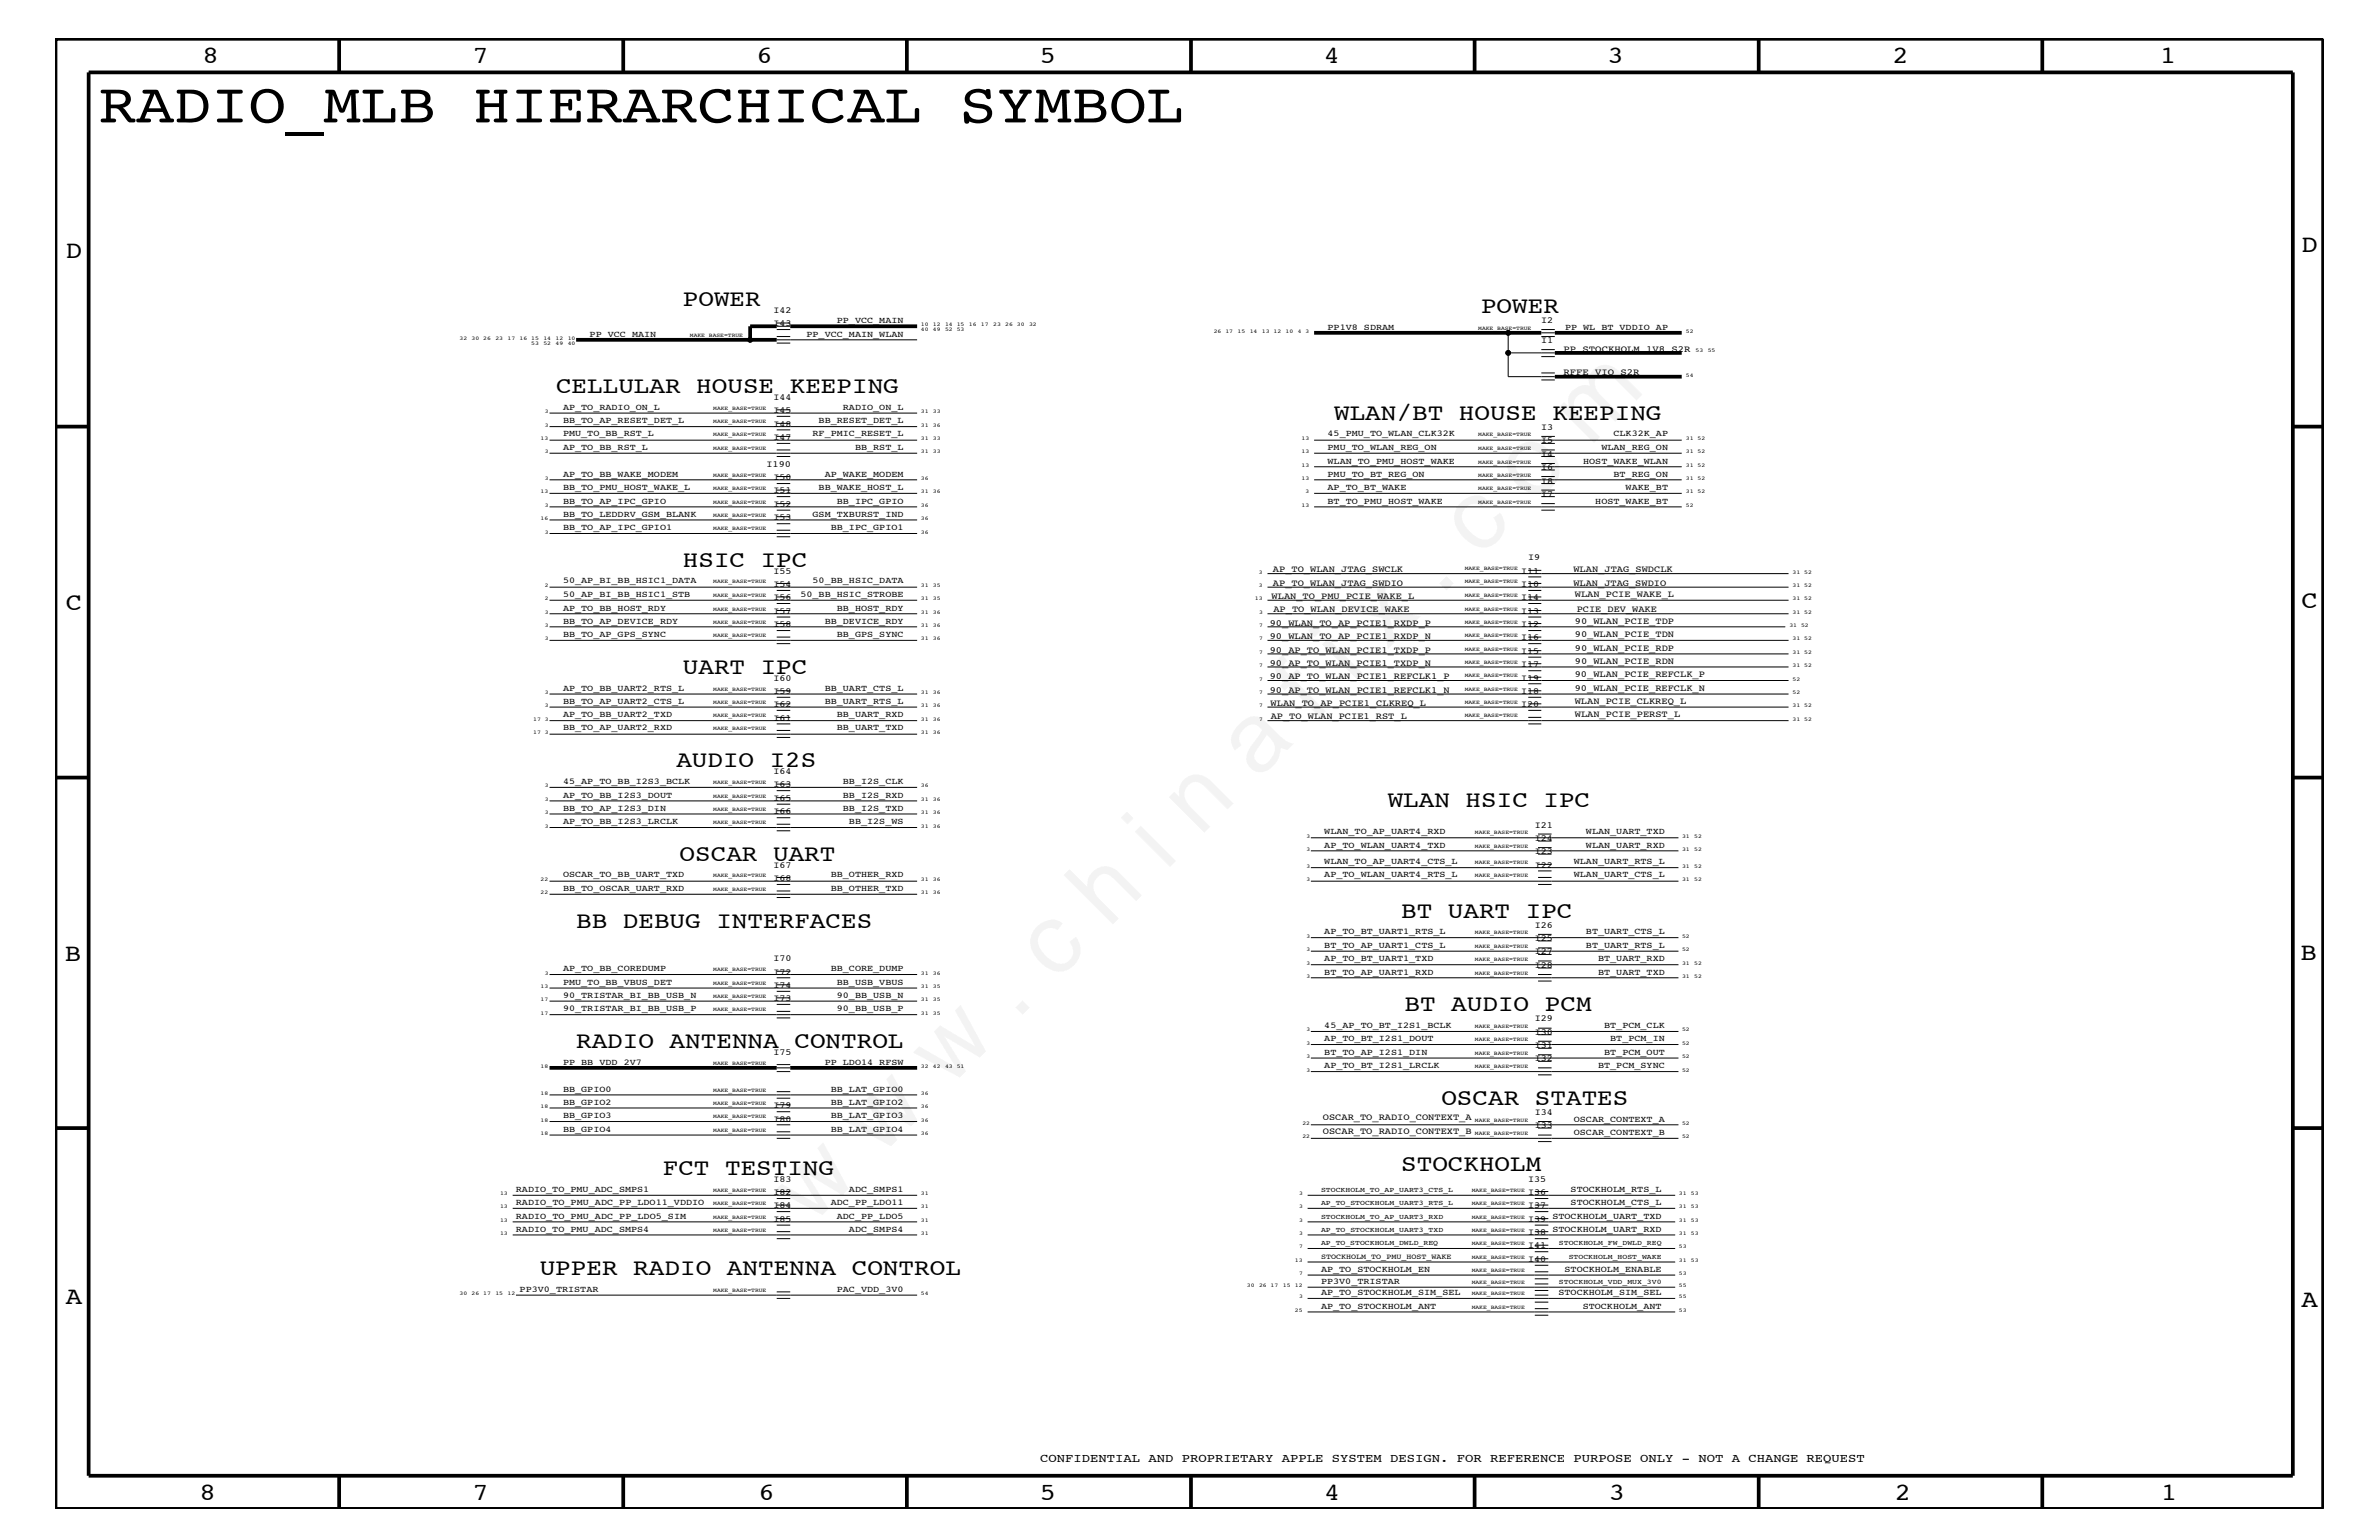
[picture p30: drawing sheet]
<svg xmlns="http://www.w3.org/2000/svg" width="432mm" height="279mm" viewBox="0 0 432 279" stroke-linecap="round" stroke-linejoin="round" font-family="sans-serif">
<defs><g id="words">
<text font-size="17.6" x="147.1" y="222.6" transform="rotate(-45 147.1 222.6)">w w w . c h i n a f i x . c o m</text>
<text font-size="10.2" x="17.9" y="22.2">RADIO_MLB HIERARCHICAL SYMBOL</text>
<g font-size="4.5">
<text x="36.7" y="11.5">8</text>
<text x="85.8" y="11.5">7</text>
<text x="137.3" y="11.5">6</text>
<text x="188.7" y="11.5">5</text>
<text x="240.3" y="11.5">4</text>
<text x="291.8" y="11.5">3</text>
<text x="343.5" y="11.5">2</text>
<text x="392" y="11.5">1</text>
<text x="11.9" y="46.8">D</text>
<text x="417.7" y="45.7">D</text>
<text x="11.9" y="110.6">C</text>
<text x="417.7" y="110.4">C</text>
<text x="11.8" y="174.3">B</text>
<text x="417.6" y="174.2">B</text>
<text x="11.9" y="236.7">A</text>
<text x="417.7" y="237.1">A</text>
<text x="36.2" y="272.1">8</text>
<text x="85.8" y="272.1">7</text>
<text x="137.7" y="272.1">6</text>
<text x="188.7" y="272.1">5</text>
<text x="240.4" y="272.1">4</text>
<text x="292" y="272.1">3</text>
<text x="343.9" y="272.1">2</text>
<text x="392.2" y="272.1">1</text>
</g>
<g font-size="4.2">
<text x="124" y="55.6">POWER</text>
<text x="268.8" y="56.8">POWER</text>
<text x="100.9" y="71.3">CELLULAR HOUSE KEEPING</text>
<text x="242.1" y="76.2">WLAN/BT HOUSE KEEPING</text>
<text x="124" y="102.9">HSIC IPC</text>
<text x="124" y="122.3">UART IPC</text>
<text x="122.8" y="139.2">AUDIO I2S</text>
<text x="251.9" y="146.5">WLAN HSIC IPC</text>
<text x="123.4" y="156.2">OSCAR UART</text>
<text x="254.3" y="166.5">BT UART IPC</text>
<text x="104.6" y="168.3">BB DEBUG INTERFACES</text>
<text x="254.9" y="183.5">BT AUDIO PCM</text>
<text x="104.6" y="190.2">RADIO ANTENNA CONTROL</text>
<text x="261.6" y="200.4">OSCAR STATES</text>
<text x="120.3" y="213.2">FCT TESTING</text>
<text x="254.3" y="212.5">STOCKHOLM</text>
<text x="98" y="231.3">UPPER RADIO ANTENNA CONTROL</text>
</g>
<text font-size="2.2" x="188.8" y="265.3">CONFIDENTIAL AND PROPRIETARY APPLE SYSTEM DESIGN. FOR REFERENCE PURPOSE ONLY - NOT A CHANGE REQUEST</text>
<g font-size="1.7">
<text x="140.4" y="56.8">I42</text>
<text x="140.4" y="59.2">I43</text>
<text x="279.7" y="58.6">I2</text>
<text x="279.7" y="62.3">I1</text>
<text x="283.8" y="63.9">PP_STOCKHOLM_1V8_S2R</text>
<text x="283.8" y="68.1">RFFE_VIO_S2R</text>
<text x="140.4" y="72.6">I44</text>
<text x="140.4" y="75">I45</text>
<text x="140.4" y="77.4">I48</text>
<text x="140.4" y="79.9">I47</text>
<text x="279.7" y="78">I3</text>
<text x="279.7" y="82.8">I4</text>
<text x="279.7" y="80.5">I5</text>
<text x="139.1" y="84.7">I190</text>
<text x="140.4" y="87.1">I50</text>
<text x="140.4" y="89.5">I51</text>
<text x="279.7" y="85.3">I6</text>
<text x="279.7" y="87.7">I8</text>
<text x="140.4" y="92">I52</text>
<text x="140.4" y="94.3">I53</text>
<text x="279.7" y="90.1">I7</text>
<text x="277.4" y="101.6">I9</text>
<text x="140.4" y="106.5">I54</text>
<text x="140.4" y="104.1">I55</text>
<text x="231.1" y="106.3">AP_TO_WLAN_JTAG_SWDIO</text>
<text x="231.1" y="103.8">AP_TO_WLAN_JTAG_SWCLK</text>
<text x="276.1" y="106.5">I10</text>
<text x="276.1" y="104.1">I11</text>
<text x="285.6" y="106.3">WLAN_JTAG_SWDIO</text>
<text x="285.6" y="103.8">WLAN_JTAG_SWDCLK</text>
<text x="140.4" y="108.9">I56</text>
<text x="140.4" y="111.4">I57</text>
<text x="140.4" y="113.7">I58</text>
<text x="230.5" y="113.6">90_WLAN_TO_AP_PCIE1_RXDP_P</text>
<text x="230.8" y="108.7">WLAN_TO_PMU_PCIE_WAKE_L</text>
<text x="231.1" y="111.1">AP_TO_WLAN_DEVICE_WAKE</text>
<text x="276.1" y="113.7">I12</text>
<text x="276.1" y="111.4">I13</text>
<text x="276.1" y="108.9">I14</text>
<text x="285.8" y="113.1">90_WLAN_PCIE_TDP</text>
<text x="285.8" y="108.3">WLAN_PCIE_WAKE_L</text>
<text x="286.2" y="111.1">PCIE_DEV_WAKE</text>
<text x="230.5" y="115.9">90_WLAN_TO_AP_PCIE1_RXDP_N</text>
<text x="230.5" y="118.4">90_AP_TO_WLAN_PCIE1_TXDP_P</text>
<text x="276.1" y="118.6">I15</text>
<text x="276.1" y="116.2">I16</text>
<text x="285.8" y="118.1">90_WLAN_PCIE_RDP</text>
<text x="285.8" y="115.6">90_WLAN_PCIE_TDN</text>
<text x="140.4" y="125.9">I59</text>
<text x="140.4" y="123.5">I60</text>
<text x="230.5" y="120.8">90_AP_TO_WLAN_PCIE1_TXDP_N</text>
<text x="230.5" y="123.2">90_AP_TO_WLAN_PCIE1_REFCLK1_P</text>
<text x="230.5" y="125.7">90_AP_TO_WLAN_PCIE1_REFCLK1_N</text>
<text x="276.1" y="121">I17</text>
<text x="276.1" y="125.9">I18</text>
<text x="276.1" y="123.5">I19</text>
<text x="285.8" y="122.9">90_WLAN_PCIE_REFCLK_P</text>
<text x="285.8" y="125.3">90_WLAN_PCIE_REFCLK_N</text>
<text x="285.8" y="120.4">90_WLAN_PCIE_RDN</text>
<text x="140.4" y="130.8">I61</text>
<text x="140.4" y="128.3">I62</text>
<text x="230.6" y="128">WLAN_TO_AP_PCIE1_CLKREQ_L</text>
<text x="230.6" y="130.4">AP_TO_WLAN_PCIE1_RST_L</text>
<text x="276.1" y="128.3">I20</text>
<text x="285.8" y="127.7">WLAN_PCIE_CLKREQ_L</text>
<text x="285.8" y="130.2">WLAN_PCIE_PERST_L</text>
<text x="140.4" y="142.9">I63</text>
<text x="140.4" y="140.4">I64</text>
<text x="140.4" y="145.3">I65</text>
<text x="140.4" y="147.7">I66</text>
<text x="278.6" y="150.1">I21</text>
<text x="278.6" y="155">I23</text>
<text x="278.6" y="152.6">I24</text>
<text x="140.4" y="157.4">I67</text>
<text x="140.4" y="159.9">I68</text>
<text x="278.6" y="157.4">I22</text>
<text x="278.6" y="170.7">I25</text>
<text x="278.6" y="168.3">I26</text>
<text x="278.6" y="173.2">I27</text>
<text x="140.4" y="174.4">I70</text>
<text x="140.4" y="176.8">I72</text>
<text x="140.4" y="179.3">I74</text>
<text x="278.6" y="175.6">I28</text>
<text x="140.4" y="181.6">I73</text>
<text x="278.6" y="185.3">I29</text>
<text x="140.4" y="191.4">I75</text>
<text x="278.6" y="187.7">I30</text>
<text x="278.6" y="190.2">I31</text>
<text x="278.6" y="192.6">I32</text>
<text x="140.4" y="201">I79</text>
<text x="140.4" y="203.5">I80</text>
<text x="240.1" y="203.2">OSCAR_TO_RADIO_CONTEXT_A</text>
<text x="278.6" y="202.3">I34</text>
<text x="240.1" y="205.7">OSCAR_TO_RADIO_CONTEXT_B</text>
<text x="278.6" y="204.7">I33</text>
<text x="140.4" y="214.4">I83</text>
<text x="277.4" y="214.4">I35</text>
<text x="140.4" y="216.9">I82</text>
<text x="140.4" y="219.2">I84</text>
<text x="140.4" y="221.7">I85</text>
<text x="277.4" y="216.9">I36</text>
<text x="277.4" y="219.2">I37</text>
<text x="277.4" y="221.7">I39</text>
<text x="277.4" y="224.1">I38</text>
<text x="277.4" y="226.5">I41</text>
<text x="277.4" y="229">I40</text>
</g>
<g font-size="1.6">
<text x="151.9" y="58.6">PP_VCC_MAIN</text>
<text x="241" y="59.8">PP1V8_SDRAM</text>
<text x="284.1" y="59.8">PP_WL_BT_VDDIO_AP</text>
<text x="107" y="61.1">PP_VCC_MAIN</text>
<text x="146.4" y="61.1">PP_VCC_MAIN_WLAN</text>
<text x="102.2" y="76.8">BB_TO_AP_RESET_DET_L</text>
<text x="102.2" y="74.4">AP_TO_RADIO_ON_L</text>
<text x="148.6" y="76.8">BB_RESET_DET_L</text>
<text x="153" y="74.4">RADIO_ON_L</text>
<text x="102.2" y="81.6">AP_TO_BB_RST_L</text>
<text x="102.2" y="79.2">PMU_TO_BB_RST_L</text>
<text x="147.5" y="79.2">RF_PMIC_RESET_L</text>
<text x="155.2" y="81.6">BB_RST_L</text>
<text x="241" y="81.6">PMU_TO_WLAN_REG_ON</text>
<text x="241" y="79.2">45_PMU_TO_WLAN_CLK32K</text>
<text x="290.7" y="81.6">WLAN_REG_ON</text>
<text x="292.9" y="79.2">CLK32K_AP</text>
<text x="102.2" y="86.5">AP_TO_BB_WAKE_MODEM</text>
<text x="102.2" y="88.9">BB_TO_PMU_HOST_WAKE_L</text>
<text x="148.6" y="88.9">BB_WAKE_HOST_L</text>
<text x="149.7" y="86.5">AP_WAKE_MODEM</text>
<text x="241" y="88.9">AP_TO_BT_WAKE</text>
<text x="241" y="86.5">PMU_TO_BT_REG_ON</text>
<text x="241" y="84.1">WLAN_TO_PMU_HOST_WAKE</text>
<text x="287.4" y="84.1">HOST_WAKE_WLAN</text>
<text x="292.9" y="86.5">BT_REG_ON</text>
<text x="295.1" y="88.9">WAKE_BT</text>
<text x="102.2" y="93.8">BB_TO_LEDDRV_GSM_BLANK</text>
<text x="102.2" y="91.4">BB_TO_AP_IPC_GPIO</text>
<text x="147.5" y="93.8">GSM_TXBURST_IND</text>
<text x="151.9" y="91.4">BB_IPC_GPIO</text>
<text x="241" y="91.4">BT_TO_PMU_HOST_WAKE</text>
<text x="289.6" y="91.4">HOST_WAKE_BT</text>
<text x="102.2" y="96.2">BB_TO_AP_IPC_GPIO1</text>
<text x="150.8" y="96.2">BB_IPC_GPIO1</text>
<text x="102.2" y="105.9">50_AP_BI_BB_HSIC1_DATA</text>
<text x="147.5" y="105.9">50_BB_HSIC_DATA</text>
<text x="102.2" y="110.8">AP_TO_BB_HOST_RDY</text>
<text x="102.2" y="113.1">BB_TO_AP_DEVICE_RDY</text>
<text x="102.2" y="108.3">50_AP_BI_BB_HSIC1_STB</text>
<text x="145.3" y="108.3">50_BB_HSIC_STROBE</text>
<text x="149.7" y="113.1">BB_DEVICE_RDY</text>
<text x="151.9" y="110.8">BB_HOST_RDY</text>
<text x="102.2" y="115.6">BB_TO_AP_GPS_SYNC</text>
<text x="151.9" y="115.6">BB_GPS_SYNC</text>
<text x="102.2" y="125.3">AP_TO_BB_UART2_RTS_L</text>
<text x="149.7" y="125.3">BB_UART_CTS_L</text>
<text x="102.2" y="130.2">AP_TO_BB_UART2_TXD</text>
<text x="102.2" y="127.7">BB_TO_AP_UART2_CTS_L</text>
<text x="149.7" y="127.7">BB_UART_RTS_L</text>
<text x="151.9" y="130.2">BB_UART_RXD</text>
<text x="102.2" y="132.5">BB_TO_AP_UART2_RXD</text>
<text x="151.9" y="132.5">BB_UART_TXD</text>
<text x="102.2" y="142.3">45_AP_TO_BB_I2S3_BCLK</text>
<text x="153" y="142.3">BB_I2S_CLK</text>
<text x="102.2" y="149.5">AP_TO_BB_I2S3_LRCLK</text>
<text x="102.2" y="147.1">BB_TO_AP_I2S3_DIN</text>
<text x="102.2" y="144.7">AP_TO_BB_I2S3_DOUT</text>
<text x="153" y="147.1">BB_I2S_TXD</text>
<text x="153" y="144.7">BB_I2S_RXD</text>
<text x="154.1" y="149.5">BB_I2S_WS</text>
<text x="240.4" y="153.8">AP_TO_WLAN_UART4_TXD</text>
<text x="240.4" y="151.3">WLAN_TO_AP_UART4_RXD</text>
<text x="287.9" y="153.8">WLAN_UART_RXD</text>
<text x="287.9" y="151.3">WLAN_UART_TXD</text>
<text x="102.2" y="161.7">BB_TO_OSCAR_UART_RXD</text>
<text x="102.2" y="159.2">OSCAR_TO_BB_UART_TXD</text>
<text x="150.8" y="161.7">BB_OTHER_TXD</text>
<text x="150.8" y="159.2">BB_OTHER_RXD</text>
<text x="240.4" y="156.8">WLAN_TO_AP_UART4_CTS_L</text>
<text x="240.4" y="159.2">AP_TO_WLAN_UART4_RTS_L</text>
<text x="285.7" y="156.8">WLAN_UART_RTS_L</text>
<text x="285.7" y="159.2">WLAN_UART_CTS_L</text>
<text x="240.4" y="172">BT_TO_AP_UART1_CTS_L</text>
<text x="240.4" y="169.5">AP_TO_BT_UART1_RTS_L</text>
<text x="287.9" y="172">BT_UART_RTS_L</text>
<text x="287.9" y="169.5">BT_UART_CTS_L</text>
<text x="102.2" y="176.2">AP_TO_BB_COREDUMP</text>
<text x="102.2" y="178.7">PMU_TO_BB_VBUS_DET</text>
<text x="150.8" y="176.2">BB_CORE_DUMP</text>
<text x="151.9" y="178.7">BB_USB_VBUS</text>
<text x="240.4" y="176.8">BT_TO_AP_UART1_RXD</text>
<text x="240.4" y="174.4">AP_TO_BT_UART1_TXD</text>
<text x="290.1" y="174.4">BT_UART_RXD</text>
<text x="290.1" y="176.8">BT_UART_TXD</text>
<text x="102.2" y="181">90_TRISTAR_BI_BB_USB_N</text>
<text x="102.2" y="183.5">90_TRISTAR_BI_BB_USB_P</text>
<text x="151.9" y="181">90_BB_USB_N</text>
<text x="151.9" y="183.5">90_BB_USB_P</text>
<text x="240.4" y="191.4">BT_TO_AP_I2S1_DIN</text>
<text x="240.4" y="188.9">AP_TO_BT_I2S1_DOUT</text>
<text x="240.4" y="186.5">45_AP_TO_BT_I2S1_BCLK</text>
<text x="291.2" y="186.5">BT_PCM_CLK</text>
<text x="291.2" y="191.4">BT_PCM_OUT</text>
<text x="292.3" y="188.9">BT_PCM_IN</text>
<text x="102.2" y="193.2">PP_BB_VDD_2V7</text>
<text x="149.7" y="193.2">PP_LDO14_RFSW</text>
<text x="240.4" y="193.7">AP_TO_BT_I2S1_LRCLK</text>
<text x="290.1" y="193.7">BT_PCM_SYNC</text>
<text x="102.2" y="202.9">BB_GPIO3</text>
<text x="102.2" y="200.4">BB_GPIO2</text>
<text x="102.2" y="198.1">BB_GPIO0</text>
<text x="150.8" y="200.4">BB_LAT_GPIO2</text>
<text x="150.8" y="198.1">BB_LAT_GPIO0</text>
<text x="150.8" y="202.9">BB_LAT_GPIO3</text>
<text x="285.7" y="203.5">OSCAR_CONTEXT_A</text>
<text x="102.2" y="205.3">BB_GPIO4</text>
<text x="150.8" y="205.3">BB_LAT_GPIO4</text>
<text x="285.7" y="205.9">OSCAR_CONTEXT_B</text>
<text x="93.6" y="216.2">RADIO_TO_PMU_ADC_SMPS1</text>
<text x="93.6" y="221.1">RADIO_TO_PMU_ADC_PP_LDO5_SIM</text>
<text x="93.6" y="218.6">RADIO_TO_PMU_ADC_PP_LDO11_VDDIO</text>
<text x="150.8" y="218.6">ADC_PP_LDO11</text>
<text x="151.9" y="221.1">ADC_PP_LDO5</text>
<text x="154.1" y="216.2">ADC_SMPS1</text>
<text x="281.8" y="221.1">STOCKHOLM_UART_TXD</text>
<text x="285.1" y="218.6">STOCKHOLM_CTS_L</text>
<text x="285.1" y="216.2">STOCKHOLM_RTS_L</text>
<text x="93.6" y="223.5">RADIO_TO_PMU_ADC_SMPS4</text>
<text x="154.1" y="223.5">ADC_SMPS4</text>
<text x="281.8" y="223.5">STOCKHOLM_UART_RXD</text>
<text x="239.8" y="230.7">AP_TO_STOCKHOLM_EN</text>
<text x="239.8" y="232.9">PP3V0_TRISTAR</text>
<text x="284" y="230.7">STOCKHOLM_ENABLE</text>
<text x="94.3" y="234.4">PP3V0_TRISTAR</text>
<text x="151.9" y="234.4">PAC_VDD_3V0</text>
<text x="239.8" y="235">AP_TO_STOCKHOLM_SIM_SEL</text>
<text x="239.8" y="237.4">AP_TO_STOCKHOLM_ANT</text>
<text x="282.9" y="235">STOCKHOLM_SIM_SEL</text>
<text x="287.3" y="237.4">STOCKHOLM_ANT</text>
</g>
<text font-size="1.4" x="239.8" y="228.4">STOCKHOLM_TO_PMU_HOST_WAKE</text>
<g font-size="1.3">
<text x="239.8" y="218.6">AP_TO_STOCKHOLM_UART3_RTS_L</text>
<text x="239.8" y="216.2">STOCKHOLM_TO_AP_UART3_CTS_L</text>
<text x="239.8" y="221.1">STOCKHOLM_TO_AP_UART3_RXD</text>
<text x="239.8" y="225.9">AP_TO_STOCKHOLM_DWLD_REQ</text>
<text x="239.8" y="223.5">AP_TO_STOCKHOLM_UART3_TXD</text>
<text x="283" y="225.9">STOCKHOLM_FW_DWLD_REQ</text>
<text x="283" y="232.9">STOCKHOLM_VDD_MUX_3V0</text>
<text x="284.7" y="228.4">STOCKHOLM_HOST_WAKE</text>
</g>
<g font-size="1">
<text x="167.1" y="59.2">10</text>
<text x="169.3" y="59.2">12</text>
<text x="171.5" y="59.2">14 15</text>
<text x="175.9" y="59.2">16</text>
<text x="178.1" y="59.2">17</text>
<text x="180.3" y="59.2">23</text>
<text x="182.5" y="59.2">26 30</text>
<text x="186.8" y="59.2">32</text>
<text x="268.3" y="59.8">MAKE_BASE=TRUE</text>
<text x="83.4" y="61.7">32</text>
<text x="85.6" y="61.7">30 26</text>
<text x="89.9" y="61.7">23</text>
<text x="92.1" y="61.7">17</text>
<text x="94.3" y="61.7">16 15</text>
<text x="96.4" y="62.5">53</text>
<text x="98.6" y="61.7">14</text>
<text x="98.6" y="62.5">52</text>
<text x="100.8" y="61.7">12</text>
<text x="100.8" y="62.5">49</text>
<text x="103" y="61.7">10</text>
<text x="103" y="62.5">40</text>
<text x="125.2" y="61.1">MAKE_BASE=TRUE</text>
<text x="167.1" y="60.1">40</text>
<text x="169.3" y="60.1">49</text>
<text x="171.5" y="60.1">52 53</text>
<text x="220.3" y="60.4">26 17</text>
<text x="224.6" y="60.4">15</text>
<text x="226.8" y="60.4">14</text>
<text x="229" y="60.4">13 12</text>
<text x="233.3" y="60.4">10</text>
<text x="235.5" y="60.4">4</text>
<text x="237" y="60.4">3</text>
<text x="306" y="60.4">52</text>
<text x="307.8" y="63.9">53</text>
<text x="310" y="63.9">55</text>
<text x="306" y="68.4">54</text>
<text x="98.9" y="77.4">3</text>
<text x="98.9" y="75">3</text>
<text x="129.5" y="76.8">MAKE_BASE=TRUE</text>
<text x="129.5" y="74.4">MAKE_BASE=TRUE</text>
<text x="167.1" y="75">31</text>
<text x="167.1" y="77.4">31</text>
<text x="169.3" y="75">33</text>
<text x="169.3" y="77.4">36</text>
<text x="98.1" y="79.9">13</text>
<text x="98.9" y="82.2">3</text>
<text x="129.5" y="79.2">MAKE_BASE=TRUE</text>
<text x="129.5" y="81.6">MAKE_BASE=TRUE</text>
<text x="167.1" y="79.9">31</text>
<text x="167.1" y="82.2">31</text>
<text x="169.3" y="79.9">33</text>
<text x="169.3" y="82.2">33</text>
<text x="236.2" y="82.2">13</text>
<text x="236.2" y="79.9">13</text>
<text x="268.3" y="81.6">MAKE_BASE=TRUE</text>
<text x="268.3" y="79.2">MAKE_BASE=TRUE</text>
<text x="306" y="82.2">31 52</text>
<text x="306" y="79.9">31 52</text>
<text x="98.1" y="89.5">13</text>
<text x="98.9" y="87.1">3</text>
<text x="129.5" y="86.5">MAKE_BASE=TRUE</text>
<text x="129.5" y="88.9">MAKE_BASE=TRUE</text>
<text x="167.1" y="89.5">31</text>
<text x="167.1" y="87.1">36</text>
<text x="169.3" y="89.5">36</text>
<text x="236.2" y="87.1">13</text>
<text x="236.2" y="84.7">13</text>
<text x="237" y="89.5">3</text>
<text x="268.3" y="88.9">MAKE_BASE=TRUE</text>
<text x="268.3" y="86.5">MAKE_BASE=TRUE</text>
<text x="268.3" y="84.1">MAKE_BASE=TRUE</text>
<text x="306" y="89.5">31 52</text>
<text x="306" y="87.1">31 52</text>
<text x="306" y="84.7">31 52</text>
<text x="98.1" y="94.3">16</text>
<text x="98.9" y="92">3</text>
<text x="129.5" y="93.8">MAKE_BASE=TRUE</text>
<text x="129.5" y="91.4">MAKE_BASE=TRUE</text>
<text x="167.1" y="94.3">36</text>
<text x="167.1" y="92">36</text>
<text x="236.2" y="92">13</text>
<text x="268.3" y="91.4">MAKE_BASE=TRUE</text>
<text x="306" y="92">52</text>
<text x="98.9" y="96.8">3</text>
<text x="129.5" y="96.2">MAKE_BASE=TRUE</text>
<text x="167.1" y="96.8">36</text>
<text x="98.9" y="106.5">2</text>
<text x="129.5" y="105.9">MAKE_BASE=TRUE</text>
<text x="167.1" y="106.5">31</text>
<text x="169.3" y="106.5">35</text>
<text x="228.5" y="106.5">3</text>
<text x="228.5" y="104.1">3</text>
<text x="265.9" y="105.9">MAKE_BASE=TRUE</text>
<text x="265.9" y="103.5">MAKE_BASE=TRUE</text>
<text x="325.4" y="106.5">31 52</text>
<text x="325.4" y="104.1">31 52</text>
<text x="98.9" y="111.4">3</text>
<text x="98.9" y="113.7">3</text>
<text x="98.9" y="108.9">2</text>
<text x="129.5" y="110.8">MAKE_BASE=TRUE</text>
<text x="129.5" y="113.1">MAKE_BASE=TRUE</text>
<text x="129.5" y="108.3">MAKE_BASE=TRUE</text>
<text x="167.1" y="108.9">31</text>
<text x="167.1" y="111.4">31</text>
<text x="167.1" y="113.7">31</text>
<text x="169.3" y="108.9">35</text>
<text x="169.3" y="111.4">36</text>
<text x="169.3" y="113.7">36</text>
<text x="227.8" y="108.9">13</text>
<text x="228.5" y="111.4">3</text>
<text x="228.5" y="113.7">7</text>
<text x="265.9" y="108.3">MAKE_BASE=TRUE</text>
<text x="265.9" y="110.8">MAKE_BASE=TRUE</text>
<text x="265.9" y="113.1">MAKE_BASE=TRUE</text>
<text x="324.8" y="113.7">31 52</text>
<text x="325.4" y="111.4">31 52</text>
<text x="325.4" y="108.9">31 52</text>
<text x="98.9" y="116.2">3</text>
<text x="129.5" y="115.6">MAKE_BASE=TRUE</text>
<text x="167.1" y="116.2">31</text>
<text x="169.3" y="116.2">36</text>
<text x="228.5" y="116.2">7</text>
<text x="228.5" y="118.6">7</text>
<text x="265.9" y="115.6">MAKE_BASE=TRUE</text>
<text x="265.9" y="118.1">MAKE_BASE=TRUE</text>
<text x="325.4" y="118.6">31 52</text>
<text x="325.4" y="116.2">31 52</text>
<text x="98.9" y="125.9">3</text>
<text x="129.5" y="125.3">MAKE_BASE=TRUE</text>
<text x="167.1" y="125.9">31</text>
<text x="169.3" y="125.9">36</text>
<text x="228.5" y="121">7</text>
<text x="228.5" y="123.5">7</text>
<text x="228.5" y="125.9">7</text>
<text x="265.9" y="120.4">MAKE_BASE=TRUE</text>
<text x="265.9" y="122.9">MAKE_BASE=TRUE</text>
<text x="265.9" y="125.3">MAKE_BASE=TRUE</text>
<text x="325.4" y="123.5">52</text>
<text x="325.4" y="125.9">52</text>
<text x="325.4" y="121">31 52</text>
<text x="96.8" y="130.8">17 3</text>
<text x="98.9" y="128.3">3</text>
<text x="129.5" y="127.7">MAKE_BASE=TRUE</text>
<text x="129.5" y="130.2">MAKE_BASE=TRUE</text>
<text x="167.1" y="130.8">31</text>
<text x="167.1" y="128.3">31</text>
<text x="169.3" y="130.8">36</text>
<text x="169.3" y="128.3">36</text>
<text x="228.5" y="128.3">7</text>
<text x="228.5" y="130.8">7</text>
<text x="265.9" y="127.7">MAKE_BASE=TRUE</text>
<text x="265.9" y="130.2">MAKE_BASE=TRUE</text>
<text x="325.4" y="128.3">31 52</text>
<text x="325.4" y="130.8">31 52</text>
<text x="96.8" y="133.2">17 3</text>
<text x="129.5" y="132.5">MAKE_BASE=TRUE</text>
<text x="167.1" y="133.2">31</text>
<text x="169.3" y="133.2">36</text>
<text x="98.9" y="142.9">3</text>
<text x="129.5" y="142.3">MAKE_BASE=TRUE</text>
<text x="167.1" y="142.9">36</text>
<text x="98.9" y="147.7">3</text>
<text x="98.9" y="145.3">3</text>
<text x="129.5" y="149.5">MAKE_BASE=TRUE</text>
<text x="129.5" y="147.1">MAKE_BASE=TRUE</text>
<text x="129.5" y="144.7">MAKE_BASE=TRUE</text>
<text x="167.1" y="147.7">31</text>
<text x="167.1" y="145.3">31</text>
<text x="169.3" y="147.7">36</text>
<text x="169.3" y="145.3">36</text>
<text x="98.9" y="150.1">3</text>
<text x="167.1" y="150.1">31</text>
<text x="169.3" y="150.1">36</text>
<text x="237.2" y="154.4">3</text>
<text x="237.2" y="152">3</text>
<text x="267.7" y="153.8">MAKE_BASE=TRUE</text>
<text x="267.7" y="151.3">MAKE_BASE=TRUE</text>
<text x="305.3" y="152">31</text>
<text x="305.3" y="154.4">31</text>
<text x="307.5" y="152">52</text>
<text x="307.5" y="154.4">52</text>
<text x="98.1" y="159.9">22</text>
<text x="129.5" y="161.7">MAKE_BASE=TRUE</text>
<text x="129.5" y="159.2">MAKE_BASE=TRUE</text>
<text x="167.1" y="159.9">31</text>
<text x="169.3" y="159.9">36</text>
<text x="237.2" y="157.4">3</text>
<text x="237.2" y="159.9">3</text>
<text x="267.7" y="156.8">MAKE_BASE=TRUE</text>
<text x="267.7" y="159.2">MAKE_BASE=TRUE</text>
<text x="305.3" y="159.9">31</text>
<text x="305.3" y="157.4">31</text>
<text x="307.5" y="159.9">52</text>
<text x="307.5" y="157.4">52</text>
<text x="98.1" y="162.2">22</text>
<text x="167.1" y="162.3">31</text>
<text x="169.3" y="162.3">36</text>
<text x="237.2" y="170.1">3</text>
<text x="237.2" y="172.6">3</text>
<text x="267.7" y="172">MAKE_BASE=TRUE</text>
<text x="267.7" y="169.5">MAKE_BASE=TRUE</text>
<text x="305.3" y="172.6">52</text>
<text x="305.3" y="170.1">52</text>
<text x="98.1" y="179.3">13</text>
<text x="98.9" y="176.8">3</text>
<text x="129.5" y="176.2">MAKE_BASE=TRUE</text>
<text x="129.5" y="178.7">MAKE_BASE=TRUE</text>
<text x="167.1" y="179.3">31</text>
<text x="167.1" y="176.8">31</text>
<text x="169.3" y="179.3">35</text>
<text x="169.3" y="176.8">36</text>
<text x="237.2" y="177.4">3</text>
<text x="237.2" y="175">3</text>
<text x="267.7" y="176.8">MAKE_BASE=TRUE</text>
<text x="267.7" y="174.4">MAKE_BASE=TRUE</text>
<text x="305.3" y="177.4">31</text>
<text x="305.3" y="175">31</text>
<text x="307.5" y="177.4">52</text>
<text x="307.5" y="175">52</text>
<text x="98.1" y="181.6">17</text>
<text x="98.1" y="184.1">17</text>
<text x="129.5" y="181">MAKE_BASE=TRUE</text>
<text x="129.5" y="183.5">MAKE_BASE=TRUE</text>
<text x="167.1" y="181.6">31</text>
<text x="167.1" y="184.1">31</text>
<text x="169.3" y="181.6">35</text>
<text x="169.3" y="184.1">35</text>
<text x="237.2" y="192">3</text>
<text x="237.2" y="189.5">3</text>
<text x="237.2" y="187.1">3</text>
<text x="267.7" y="191.4">MAKE_BASE=TRUE</text>
<text x="267.7" y="188.9">MAKE_BASE=TRUE</text>
<text x="267.7" y="186.5">MAKE_BASE=TRUE</text>
<text x="305.3" y="187.1">52</text>
<text x="305.3" y="189.5">52</text>
<text x="305.3" y="192">52</text>
<text x="98.1" y="193.7">18</text>
<text x="129.5" y="193.2">MAKE_BASE=TRUE</text>
<text x="167.1" y="193.7">32</text>
<text x="169.3" y="193.7">42</text>
<text x="171.5" y="193.7">43 51</text>
<text x="237.2" y="194.4">3</text>
<text x="267.7" y="193.7">MAKE_BASE=TRUE</text>
<text x="305.3" y="194.4">52</text>
<text x="98.1" y="203.5">18</text>
<text x="98.1" y="201">18</text>
<text x="98.1" y="198.7">18</text>
<text x="129.5" y="202.9">MAKE_BASE=TRUE</text>
<text x="129.5" y="200.4">MAKE_BASE=TRUE</text>
<text x="129.5" y="198.1">MAKE_BASE=TRUE</text>
<text x="167.1" y="203.5">36</text>
<text x="167.1" y="201">36</text>
<text x="167.1" y="198.7">36</text>
<text x="267.7" y="203.5">MAKE_BASE=TRUE</text>
<text x="98.1" y="205.9">18</text>
<text x="129.5" y="205.3">MAKE_BASE=TRUE</text>
<text x="167.1" y="205.9">36</text>
<text x="236.4" y="206.5">22</text>
<text x="236.4" y="204.1">22</text>
<text x="267.7" y="205.9">MAKE_BASE=TRUE</text>
<text x="305.3" y="204.1">52</text>
<text x="305.3" y="206.5">52</text>
<text x="90.8" y="221.7">13</text>
<text x="90.8" y="219.2">13</text>
<text x="90.8" y="216.9">13</text>
<text x="129.5" y="221.1">MAKE_BASE=TRUE</text>
<text x="129.5" y="218.6">MAKE_BASE=TRUE</text>
<text x="129.5" y="216.2">MAKE_BASE=TRUE</text>
<text x="167.1" y="221.7">31</text>
<text x="167.1" y="219.2">31</text>
<text x="167.1" y="216.9">31</text>
<text x="235.8" y="221.7">3</text>
<text x="235.8" y="219.2">3</text>
<text x="235.8" y="216.9">3</text>
<text x="267.1" y="221.1">MAKE_BASE=TRUE</text>
<text x="267.1" y="218.6">MAKE_BASE=TRUE</text>
<text x="267.1" y="216.2">MAKE_BASE=TRUE</text>
<text x="304.7" y="216.9">31</text>
<text x="304.7" y="219.2">31</text>
<text x="304.7" y="221.7">31</text>
<text x="306.9" y="216.9">53</text>
<text x="306.9" y="219.2">53</text>
<text x="306.9" y="221.7">53</text>
<text x="90.8" y="224.1">13</text>
<text x="129.5" y="223.5">MAKE_BASE=TRUE</text>
<text x="167.1" y="224.1">31</text>
<text x="235.8" y="226.5">7</text>
<text x="235.8" y="224.1">3</text>
<text x="267.1" y="225.9">MAKE_BASE=TRUE</text>
<text x="267.1" y="223.5">MAKE_BASE=TRUE</text>
<text x="304.7" y="226.5">53</text>
<text x="304.7" y="224.1">31</text>
<text x="306.9" y="224.1">53</text>
<text x="226.3" y="233.5">30</text>
<text x="228.5" y="233.5">26 17</text>
<text x="232.8" y="233.5">15</text>
<text x="235" y="229">13</text>
<text x="235" y="233.5">12</text>
<text x="235.8" y="231.3">7</text>
<text x="267.1" y="228.4">MAKE_BASE=TRUE</text>
<text x="267.1" y="230.7">MAKE_BASE=TRUE</text>
<text x="267.1" y="232.9">MAKE_BASE=TRUE</text>
<text x="304.7" y="231.3">53</text>
<text x="304.7" y="229">31</text>
<text x="304.7" y="233.5">55</text>
<text x="306.9" y="229">53</text>
<text x="83.4" y="235">30</text>
<text x="85.6" y="235">26 17</text>
<text x="89.9" y="235">15</text>
<text x="92.1" y="235">12</text>
<text x="129.5" y="234.4">MAKE_BASE=TRUE</text>
<text x="167.1" y="235">54</text>
<text x="235" y="238">25</text>
<text x="235.8" y="235.6">3</text>
<text x="267.1" y="237.4">MAKE_BASE=TRUE</text>
<text x="267.1" y="235">MAKE_BASE=TRUE</text>
<text x="304.7" y="238">53</text>
<text x="304.7" y="235.6">55</text>
</g>
</g></defs>
<g fill="none" stroke="#000" stroke-width=".18">
<path d="M141 58.6h2.4M99.7 79.9h41.3M99.7 74.9h41.3M99.7 77.4h41.3M238.5 79.9h41.3M282.2 79.9h23M99.7 92h41.3M99.7 87.1h41.3M99.7 96.8h41.3M99.7 89.5h41.3M99.7 82.2h41.3M99.7 94.3h41.3"/>
<path d="M238.5 87.1h41.3M238.5 82.2h41.3M238.5 92h41.3M238.5 89.5h41.3M238.5 84.7h41.3M282.2 92h23M282.2 89.5h23M282.2 87.1h23M282.2 84.7h23M282.2 82.2h23M99.7 106.5h41.3M99.7 116.2h41.3"/>
<path d="M99.7 113.7h41.3M99.7 111.4h41.3M99.7 108.9h41.3M230.1 118.6h47.3M230.1 104.1h47.3M230.1 113.7h47.3M230.1 111.4h47.3M230.1 108.9h47.3M230.1 106.5h47.3M230.1 116.2h47.3M279.8 118.6h44.8M279.8 106.5h44.8"/>
<path d="M279.8 104.1h44.8M279.8 116.2h44.8M279.8 111.4h44.8M279.8 108.9h44.8M279.8 113.7h44.2M99.7 128.3h41.3M99.7 130.7h41.3M99.7 125.9h41.3M99.7 133.2h41.3M230.1 128.3h47.3M230.1 130.7h47.3M230.1 123.5h47.3"/>
<path d="M230.1 125.9h47.3M230.1 121h47.3M279.8 128.3h44.8M279.8 130.7h44.8M279.8 123.5h44.8M279.8 125.9h44.8M279.8 121h44.8M99.7 159.9h41.3M99.7 142.9h41.3M99.7 145.3h41.3M99.7 147.7h41.3M99.7 150.1h41.3"/>
<path d="M237.9 152h41.3M237.9 159.9h41.3M237.9 157.4h41.3M237.9 154.4h41.3M281.6 152h23M281.6 159.9h23M281.6 157.4h23M281.6 154.4h23M99.7 162.2h41.3M99.7 179.3h41.3M99.7 176.8h41.3M237.9 177.4h41.3"/>
<path d="M237.9 175h41.3M237.9 172.6h41.3M237.9 170.1h41.3M281.6 170.1h23M281.6 177.4h23M281.6 175h23M281.6 172.6h23M99.7 198.7h41.3M99.7 184.1h41.3M99.7 181.6h41.3M237.9 192h41.3M237.9 187.1h41.3"/>
<path d="M237.9 189.5h41.3M237.9 194.4h41.3M281.6 192h23M281.6 187.1h23M281.6 189.5h23M281.6 194.4h23M93.1 216.9h47.9M93.1 219.2h47.9M99.7 201h41.3M99.7 205.9h41.3M99.7 203.5h41.3M237.3 216.9h41.3"/>
<path d="M237.3 219.2h41.3M237.9 204.1h41.3M237.9 206.5h41.3M281.6 204.1h23M281.6 206.5h23M93.1 221.7h47.9M93.1 224.1h47.9M93.6 235h72.9M141 235.6h2.4M141 234.4h2.4M237.3 233.5h66.8M237.3 235.6h66.8"/>
<path d="M237.3 238h66.8M237.3 231.3h66.8M237.3 229h66.8M237.3 221.7h41.3M237.3 224.1h41.3M237.3 226.5h41.3M278.6 232.9h2.4M278.6 234.1h2.4M278.6 235h2.4M278.6 236.2h2.4M278.6 237.4h2.4M278.6 238.6h2.4"/>
<path d="M278.6 230.7h2.4M278.6 232h2.4M278.6 229.6h2.4"/>
</g>
<g fill="none" stroke="#000" stroke-width=".68" stroke-linecap="butt">
<path d="M10.1 7h411.6v266.8h-411.6zM16.1 13.1h400.1v254.6h-400.1zM61.6 7v6.1M113.1 7v6.1M164.6 7v6.1M216.2 7v6.1M267.6 7v6.1M319.2 7v6.1M370.7 7v6.1M10.1 77.4h6M104.6 61.7h36.4M238.5 60.4h35.2"/>
<path d="M282.2 64h23M282.2 68.3h23M282.2 60.4h23M416.2 77.4h5.5M10.1 141.1h6M416.2 141.1h5.5M99.7 193.7h41.3M10.1 204.7h6M416.2 204.7h5.5M61.6 267.7v6.1M113.1 267.7v6.1M164.6 267.7v6.1"/>
<path d="M216.2 268v5.8M267.6 267.7v6.1M319.2 267.7v6.1M370.7 267.7v6.1"/>
</g>
<use href="#words"/>
</svg>
